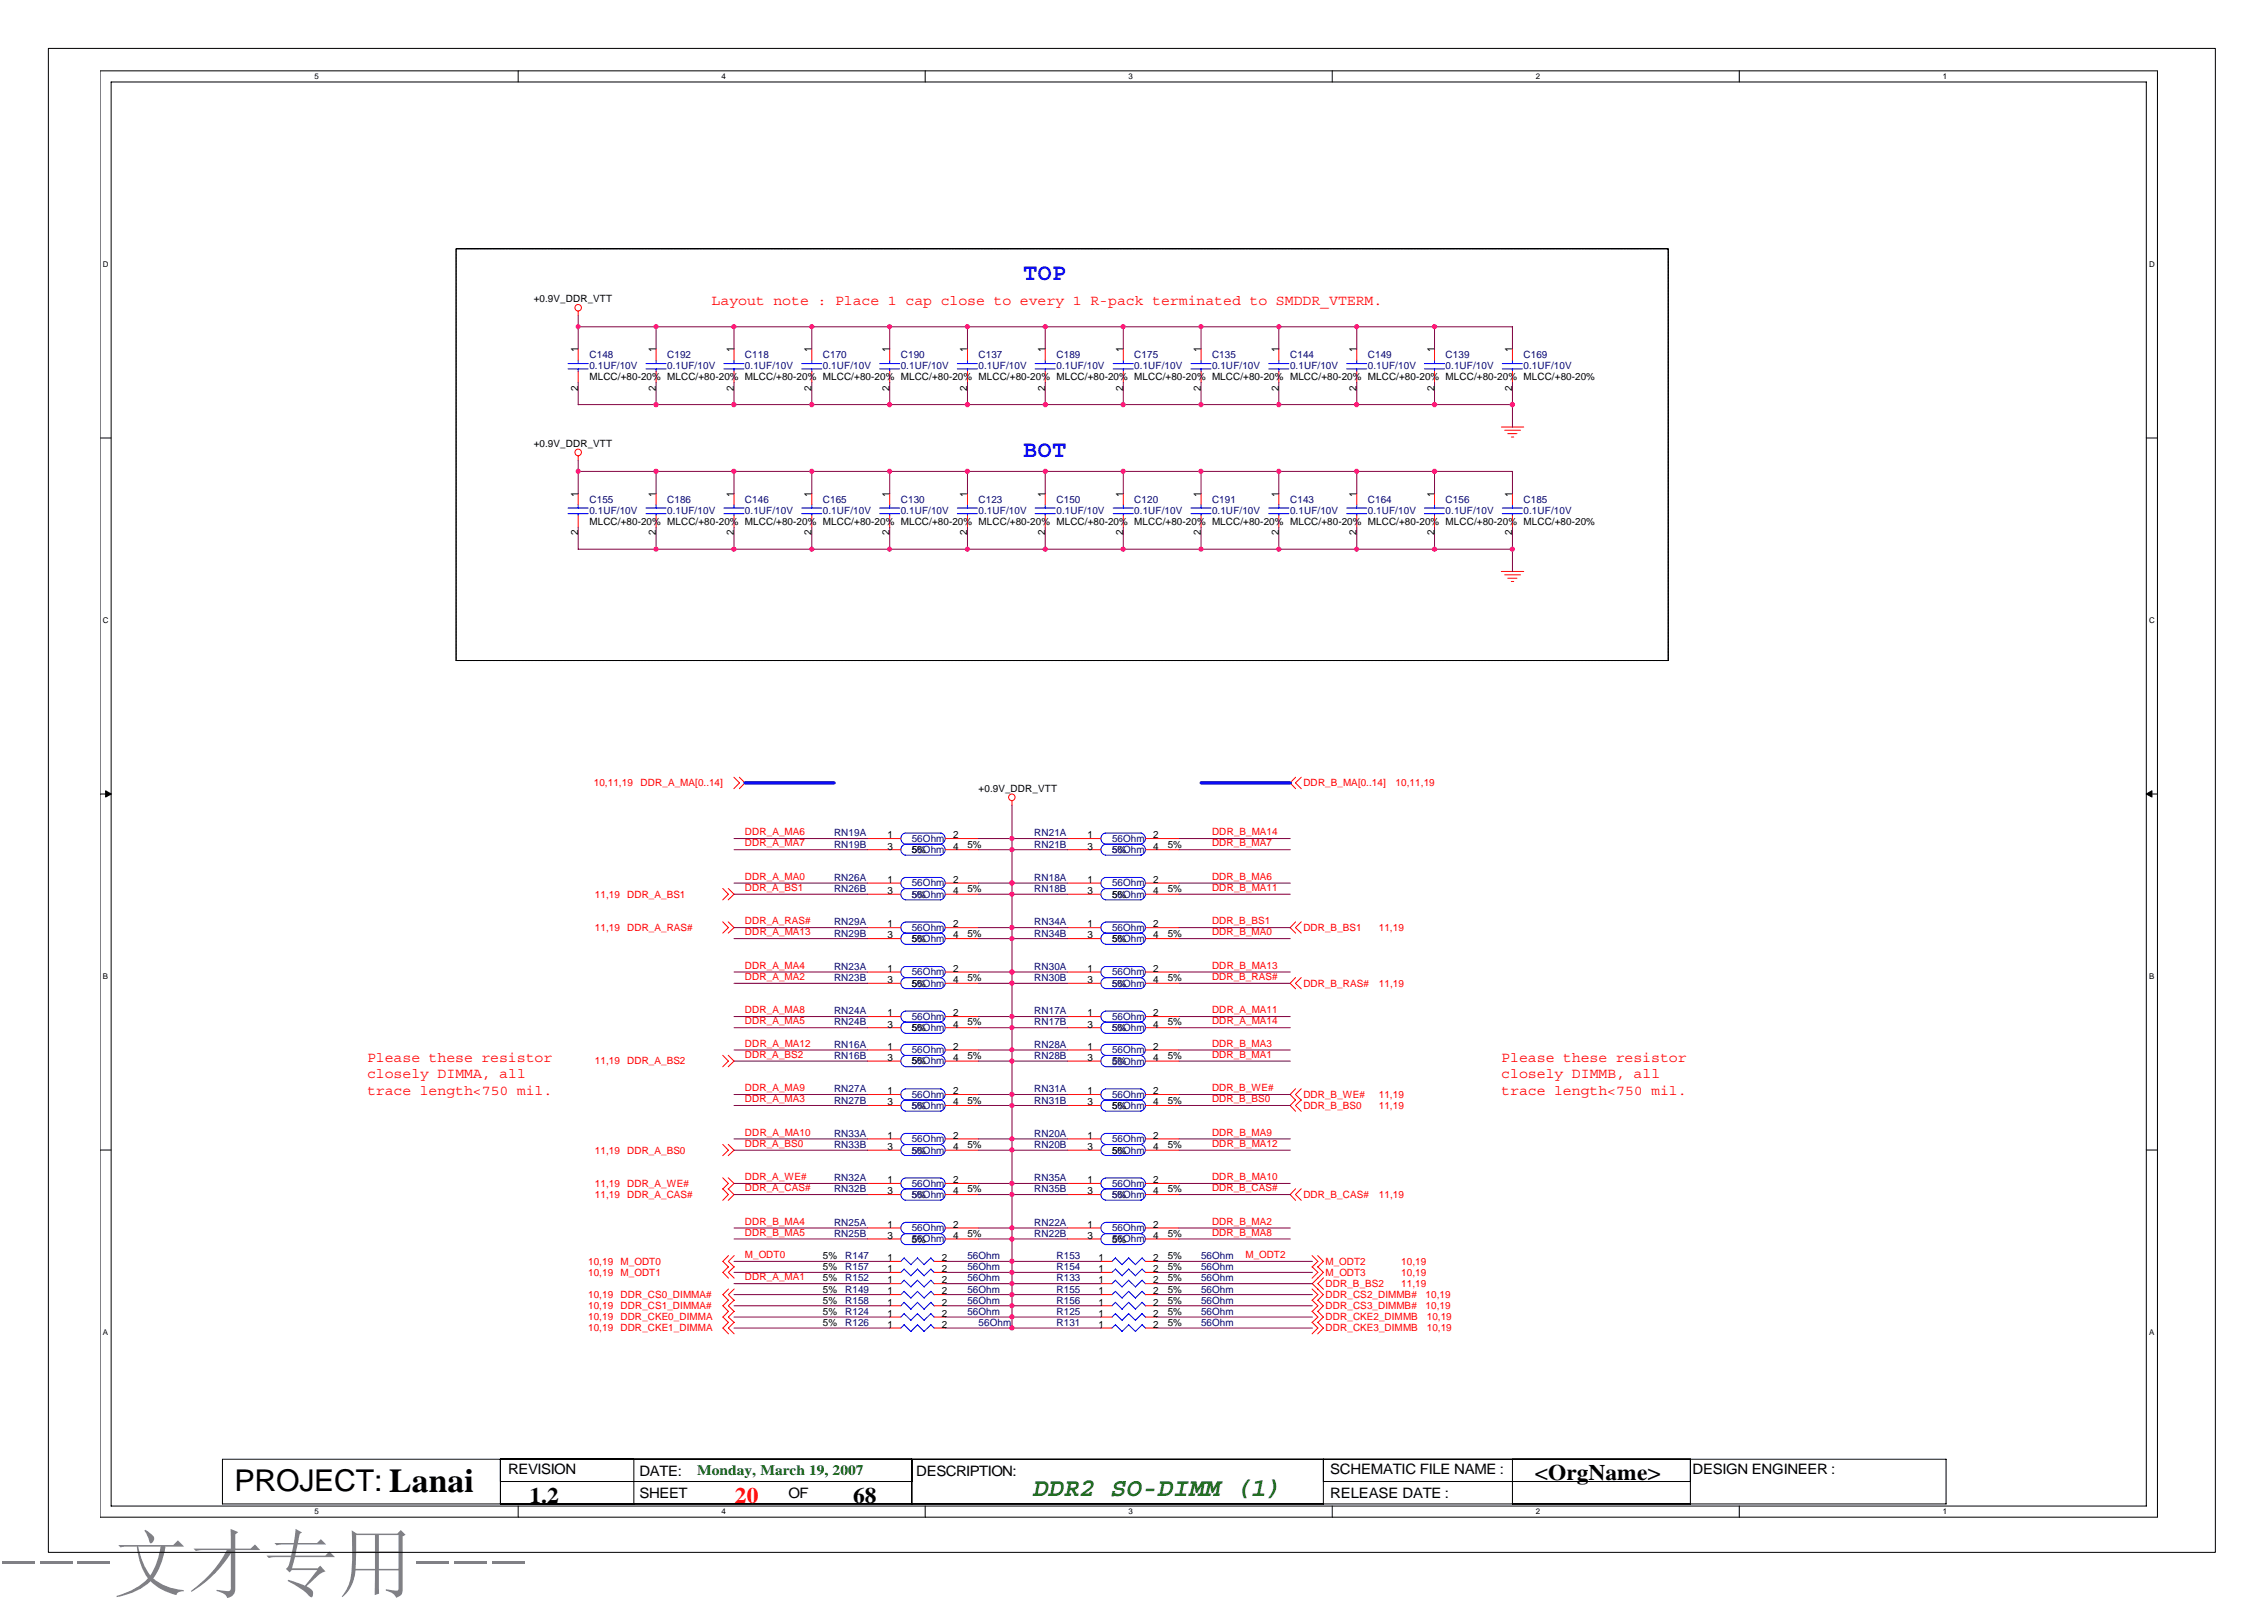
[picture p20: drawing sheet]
<svg xmlns="http://www.w3.org/2000/svg" width="297mm" height="210mm" viewBox="0 0 297 210" stroke-linecap="round" stroke-linejoin="round" font-family="sans-serif">
<defs><g id="words">
<text font-size="9.9" fill="#808080" x="0" y="208.6">---文才专用---</text>
<text font-size="3.9" x="30.8" y="195.5">PROJECT: Lanai</text>
<text font-size="3.4" fill="#008000" x="135.4" y="196.2">DDR2 SO-DIMM (1)</text>
<g font-size="3.1" fill="#00f">
<text x="134.2" y="36.7">TOP</text>
<text x="134.2" y="60">BOT</text>
</g>
<g font-size="2.9">
<text x="69.5" y="197.1">1.2</text>
<text x="111.9" y="197.1">68</text>
<text x="201.4" y="194.1">&lt;OrgName&gt;</text>
</g>
<text font-size="2.9" fill="#f00" x="96.4" y="197.1">20</text>
<g font-size="1.9" fill="#f00">
<text x="93.4" y="40">Layout note : Place 1 cap close to every 1 R-pack terminated to SMDDR_VTERM.</text>
<text x="48.2" y="139.2">Please these resistor</text>
<text x="48.2" y="141.4">closely DIMMA, all</text>
<text x="48.2" y="143.6">trace length&lt;750 mil.</text>
<text x="197" y="139.2">Please these resistor</text>
<text x="197" y="141.4">closely DIMMB, all</text>
<text x="197" y="143.6">trace length&lt;750 mil.</text>
</g>
<g font-size="1.9">
<text x="66.7" y="193.4">REVISION</text>
<text x="83.9" y="196.4">SHEET</text>
<text x="83.9" y="193.5">DATE:</text>
<text x="103.4" y="196.4">OF</text>
<text x="120.2" y="193.5">DESCRIPTION:</text>
<text x="174.5" y="193.4">SCHEMATIC FILE NAME :</text>
<text x="174.5" y="196.4">RELEASE DATE :</text>
<text x="222.1" y="193.4">DESIGN ENGINEER :</text>
</g>
<text font-size="1.9" fill="#008000" x="91.5" y="193.4">Monday, March 19, 2007</text>
<g font-size="1.3">
<text x="70" y="39.6">+0.9V_DDR_VTT</text>
<text x="75.8" y="46.2" transform="rotate(-90 75.8 46.2)">1</text>
<text x="86.1" y="46.2" transform="rotate(-90 86.1 46.2)">1</text>
<text x="96.3" y="46.2" transform="rotate(-90 96.3 46.2)">1</text>
<text x="106.5" y="46.2" transform="rotate(-90 106.5 46.2)">1</text>
<text x="116.7" y="46.2" transform="rotate(-90 116.7 46.2)">1</text>
<text x="126.9" y="46.2" transform="rotate(-90 126.9 46.2)">1</text>
<text x="137.1" y="46.2" transform="rotate(-90 137.1 46.2)">1</text>
<text x="147.4" y="46.2" transform="rotate(-90 147.4 46.2)">1</text>
<text x="157.6" y="46.2" transform="rotate(-90 157.6 46.2)">1</text>
<text x="167.8" y="46.2" transform="rotate(-90 167.8 46.2)">1</text>
<text x="178" y="46.2" transform="rotate(-90 178 46.2)">1</text>
<text x="188.2" y="46.2" transform="rotate(-90 188.2 46.2)">1</text>
<text x="198.4" y="46.2" transform="rotate(-90 198.4 46.2)">1</text>
<text x="75.8" y="51.2" transform="rotate(-90 75.8 51.2)">2</text>
<text x="77.3" y="49.9">MLCC/+80-20% MLCC/+80-20% MLCC/+80-20% MLCC/+80-20% MLCC/+80-20% MLCC/+80-20% MLCC/+80-20% MLCC/+80-20% MLCC/+80-20% MLCC/+80-20% MLCC/+80-20% MLCC/+80-20% MLCC/+80-20%</text>
<text x="86.1" y="51.2" transform="rotate(-90 86.1 51.2)">2</text>
<text x="96.3" y="51.2" transform="rotate(-90 96.3 51.2)">2</text>
<text x="106.5" y="51.2" transform="rotate(-90 106.5 51.2)">2</text>
<text x="116.7" y="51.2" transform="rotate(-90 116.7 51.2)">2</text>
<text x="126.9" y="51.2" transform="rotate(-90 126.9 51.2)">2</text>
<text x="137.1" y="51.2" transform="rotate(-90 137.1 51.2)">2</text>
<text x="147.4" y="51.2" transform="rotate(-90 147.4 51.2)">2</text>
<text x="157.6" y="51.2" transform="rotate(-90 157.6 51.2)">2</text>
<text x="167.8" y="51.2" transform="rotate(-90 167.8 51.2)">2</text>
<text x="178" y="51.2" transform="rotate(-90 178 51.2)">2</text>
<text x="188.2" y="51.2" transform="rotate(-90 188.2 51.2)">2</text>
<text x="198.4" y="51.2" transform="rotate(-90 198.4 51.2)">2</text>
<text x="70" y="58.6">+0.9V_DDR_VTT</text>
<text x="75.8" y="65.2" transform="rotate(-90 75.8 65.2)">1</text>
<text x="86.1" y="65.2" transform="rotate(-90 86.1 65.2)">1</text>
<text x="96.3" y="65.2" transform="rotate(-90 96.3 65.2)">1</text>
<text x="106.5" y="65.2" transform="rotate(-90 106.5 65.2)">1</text>
<text x="116.7" y="65.2" transform="rotate(-90 116.7 65.2)">1</text>
<text x="126.9" y="65.2" transform="rotate(-90 126.9 65.2)">1</text>
<text x="137.1" y="65.2" transform="rotate(-90 137.1 65.2)">1</text>
<text x="147.4" y="65.2" transform="rotate(-90 147.4 65.2)">1</text>
<text x="157.6" y="65.2" transform="rotate(-90 157.6 65.2)">1</text>
<text x="167.8" y="65.2" transform="rotate(-90 167.8 65.2)">1</text>
<text x="178" y="65.2" transform="rotate(-90 178 65.2)">1</text>
<text x="188.2" y="65.2" transform="rotate(-90 188.2 65.2)">1</text>
<text x="198.4" y="65.2" transform="rotate(-90 198.4 65.2)">1</text>
<text x="75.8" y="70.2" transform="rotate(-90 75.8 70.2)">2</text>
<text x="77.3" y="68.8">MLCC/+80-20% MLCC/+80-20% MLCC/+80-20% MLCC/+80-20% MLCC/+80-20% MLCC/+80-20% MLCC/+80-20% MLCC/+80-20% MLCC/+80-20% MLCC/+80-20% MLCC/+80-20% MLCC/+80-20% MLCC/+80-20%</text>
<text x="86.1" y="70.2" transform="rotate(-90 86.1 70.2)">2</text>
<text x="96.3" y="70.2" transform="rotate(-90 96.3 70.2)">2</text>
<text x="106.5" y="70.2" transform="rotate(-90 106.5 70.2)">2</text>
<text x="116.7" y="70.2" transform="rotate(-90 116.7 70.2)">2</text>
<text x="126.9" y="70.2" transform="rotate(-90 126.9 70.2)">2</text>
<text x="137.1" y="70.2" transform="rotate(-90 137.1 70.2)">2</text>
<text x="147.4" y="70.2" transform="rotate(-90 147.4 70.2)">2</text>
<text x="157.6" y="70.2" transform="rotate(-90 157.6 70.2)">2</text>
<text x="167.8" y="70.2" transform="rotate(-90 167.8 70.2)">2</text>
<text x="178" y="70.2" transform="rotate(-90 178 70.2)">2</text>
<text x="188.2" y="70.2" transform="rotate(-90 188.2 70.2)">2</text>
<text x="198.4" y="70.2" transform="rotate(-90 198.4 70.2)">2</text>
<text x="128.4" y="103.9">+0.9V_DDR_VTT</text>
<text x="116.4" y="111.4">3</text>
<text x="116.4" y="110">1</text>
<text x="119.6" y="111.9">5%</text>
<text x="125" y="111.4">4</text>
<text x="125" y="110">2</text>
<text x="126.9" y="111.2">5%</text>
<text x="142.7" y="111.4">3</text>
<text x="142.7" y="110">1</text>
<text x="145.9" y="111.9">5%</text>
<text x="151.3" y="111.4">4</text>
<text x="151.3" y="110">2</text>
<text x="153.2" y="111.2">5%</text>
<text x="116.4" y="115.8">1</text>
<text x="116.4" y="117.3">3</text>
<text x="119.6" y="117.7">5%</text>
<text x="125" y="115.8">2</text>
<text x="125" y="117.3">4</text>
<text x="126.9" y="117">5%</text>
<text x="142.7" y="117.3">3</text>
<text x="142.7" y="115.8">1</text>
<text x="145.9" y="117.7">5%</text>
<text x="151.3" y="117.3">4</text>
<text x="151.3" y="115.8">2</text>
<text x="153.2" y="117">5%</text>
<text x="116.4" y="123.1">3</text>
<text x="116.4" y="121.6">1</text>
<text x="119.6" y="123.5">5%</text>
<text x="125" y="123.1">4</text>
<text x="125" y="121.6">2</text>
<text x="126.9" y="122.8">5%</text>
<text x="142.7" y="123.1">3</text>
<text x="142.7" y="121.6">1</text>
<text x="145.9" y="123.5">5%</text>
<text x="151.3" y="123.1">4</text>
<text x="151.3" y="121.6">2</text>
<text x="153.2" y="122.8">5%</text>
<text x="116.4" y="127.5">1</text>
<text x="116.4" y="128.9">3</text>
<text x="119.6" y="129.4">5%</text>
<text x="125" y="127.5">2</text>
<text x="125" y="128.9">4</text>
<text x="126.9" y="128.7">5%</text>
<text x="142.7" y="128.9">3</text>
<text x="142.7" y="127.5">1</text>
<text x="145.9" y="129.4">5%</text>
<text x="151.3" y="128.9">4</text>
<text x="151.3" y="127.5">2</text>
<text x="153.2" y="128.7">5%</text>
<text x="116.4" y="137.7">1</text>
<text x="116.4" y="133.3">1</text>
<text x="116.4" y="134.8">3</text>
<text x="119.6" y="135.2">5%</text>
<text x="125" y="137.7">2</text>
<text x="125" y="133.3">2</text>
<text x="125" y="134.8">4</text>
<text x="126.9" y="134.5">5%</text>
<text x="142.7" y="134.8">3</text>
<text x="142.7" y="133.3">1</text>
<text x="142.7" y="137.7">1</text>
<text x="145.9" y="135.2">5%</text>
<text x="151.3" y="134.8">4</text>
<text x="151.3" y="133.3">2</text>
<text x="151.3" y="137.7">2</text>
<text x="153.2" y="134.5">5%</text>
<text x="116.4" y="139.1">3</text>
<text x="116.4" y="143.5">1</text>
<text x="119.6" y="139.6">5%</text>
<text x="125" y="139.1">4</text>
<text x="125" y="143.5">2</text>
<text x="126.9" y="138.9">5%</text>
<text x="142.7" y="143.5">1</text>
<text x="142.7" y="139.1">3</text>
<text x="145.9" y="139.6">5%</text>
<text x="151.3" y="143.5">2</text>
<text x="151.3" y="139.1">4</text>
<text x="153.2" y="138.9">5%</text>
<text x="116.4" y="145">3</text>
<text x="116.4" y="149.4">1</text>
<text x="119.6" y="145.4">5%</text>
<text x="125" y="145">4</text>
<text x="125" y="149.4">2</text>
<text x="126.9" y="144.7">5%</text>
<text x="142.7" y="149.4">1</text>
<text x="142.7" y="145">3</text>
<text x="145.9" y="145.4">5%</text>
<text x="151.3" y="149.4">2</text>
<text x="151.3" y="145">4</text>
<text x="153.2" y="144.7">5%</text>
<text x="116.4" y="150.8">3</text>
<text x="116.4" y="155.2">1</text>
<text x="119.6" y="151.3">5%</text>
<text x="125" y="150.8">4</text>
<text x="125" y="155.2">2</text>
<text x="126.9" y="150.6">5%</text>
<text x="142.7" y="155.2">1</text>
<text x="142.7" y="150.8">3</text>
<text x="145.9" y="151.3">5%</text>
<text x="151.3" y="155.2">2</text>
<text x="151.3" y="150.8">4</text>
<text x="153.2" y="150.6">5%</text>
<text x="116.4" y="161">1</text>
<text x="116.4" y="156.7">3</text>
<text x="119.6" y="157.1">5%</text>
<text x="125" y="161">2</text>
<text x="125" y="156.7">4</text>
<text x="126.9" y="156.4">5%</text>
<text x="142.7" y="156.7">3</text>
<text x="142.7" y="161">1</text>
<text x="145.9" y="157.1">5%</text>
<text x="151.3" y="156.7">4</text>
<text x="151.3" y="161">2</text>
<text x="153.2" y="156.4">5%</text>
<text x="108" y="166.6">5%</text>
<text x="108" y="165.1">5%</text>
<text x="116.4" y="166.9">1</text>
<text x="116.4" y="165.4">1</text>
<text x="116.4" y="162.5">3</text>
<text x="119.6" y="163">5%</text>
<text x="123.6" y="166.9">2</text>
<text x="123.6" y="165.4">2</text>
<text x="125" y="162.5">4</text>
<text x="126.9" y="162.2">5%</text>
<text x="142.7" y="162.5">3</text>
<text x="144.1" y="166.9">1</text>
<text x="144.1" y="165.4">1</text>
<text x="145.9" y="163">5%</text>
<text x="151.3" y="166.9">2</text>
<text x="151.3" y="165.4">2</text>
<text x="151.3" y="162.5">4</text>
<text x="153.2" y="166.6">5%</text>
<text x="153.2" y="165.1">5%</text>
<text x="153.2" y="162.2">5%</text>
<text x="108" y="173.9">5%</text>
<text x="108" y="171">5%</text>
<text x="108" y="169.5">5%</text>
<text x="108" y="168.1">5%</text>
<text x="108" y="172.4">5%</text>
<text x="116.4" y="171.2">1</text>
<text x="116.4" y="169.8">1</text>
<text x="116.4" y="168.3">1</text>
<text x="116.4" y="172.7">1</text>
<text x="123.6" y="171.2">2</text>
<text x="123.6" y="169.8">2</text>
<text x="123.6" y="168.3">2</text>
<text x="123.6" y="172.7">2</text>
<text x="144.1" y="168.3">1</text>
<text x="144.1" y="169.8">1</text>
<text x="144.1" y="172.7">1</text>
<text x="144.1" y="171.2">1</text>
<text x="151.3" y="168.3">2</text>
<text x="151.3" y="169.8">2</text>
<text x="151.3" y="172.7">2</text>
<text x="151.3" y="171.2">2</text>
<text x="153.2" y="173.9">5%</text>
<text x="153.2" y="168.1">5%</text>
<text x="153.2" y="169.5">5%</text>
<text x="153.2" y="171">5%</text>
<text x="153.2" y="172.4">5%</text>
<text x="116.4" y="174.2">1</text>
<text x="123.6" y="174.2">2</text>
<text x="144.1" y="174.2">1</text>
<text x="151.3" y="174.2">2</text>
</g>
<g font-size="1.3" fill="#000080">
<text x="77.3" y="46.9">C148</text>
<text x="87.5" y="46.9">C192</text>
<text x="97.7" y="46.9">C118</text>
<text x="108" y="46.9">C170</text>
<text x="118.2" y="46.9">C190</text>
<text x="128.4" y="46.9">C137</text>
<text x="138.6" y="46.9">C189</text>
<text x="148.8" y="46.9">C175</text>
<text x="159" y="46.9">C135</text>
<text x="169.3" y="46.9">C144</text>
<text x="179.5" y="46.9">C149</text>
<text x="189.7" y="46.9">C139</text>
<text x="199.9" y="46.9">C169</text>
<text x="77.3" y="48.4">0.1UF/10V</text>
<text x="87.5" y="48.4">0.1UF/10V</text>
<text x="97.7" y="48.4">0.1UF/10V</text>
<text x="108" y="48.4">0.1UF/10V</text>
<text x="118.2" y="48.4">0.1UF/10V</text>
<text x="128.4" y="48.4">0.1UF/10V</text>
<text x="138.6" y="48.4">0.1UF/10V</text>
<text x="148.8" y="48.4">0.1UF/10V</text>
<text x="159" y="48.4">0.1UF/10V</text>
<text x="169.3" y="48.4">0.1UF/10V</text>
<text x="179.5" y="48.4">0.1UF/10V</text>
<text x="189.7" y="48.4">0.1UF/10V</text>
<text x="199.9" y="48.4">0.1UF/10V</text>
<text x="77.3" y="65.9">C155</text>
<text x="87.5" y="65.9">C186</text>
<text x="97.7" y="65.9">C146</text>
<text x="108" y="65.9">C165</text>
<text x="118.2" y="65.9">C130</text>
<text x="128.4" y="65.9">C123</text>
<text x="138.6" y="65.9">C150</text>
<text x="148.8" y="65.9">C120</text>
<text x="159" y="65.9">C191</text>
<text x="169.3" y="65.9">C143</text>
<text x="179.5" y="65.9">C164</text>
<text x="189.7" y="65.9">C156</text>
<text x="199.9" y="65.9">C185</text>
<text x="77.3" y="67.4">0.1UF/10V</text>
<text x="87.5" y="67.4">0.1UF/10V</text>
<text x="97.7" y="67.4">0.1UF/10V</text>
<text x="108" y="67.4">0.1UF/10V</text>
<text x="118.2" y="67.4">0.1UF/10V</text>
<text x="128.4" y="67.4">0.1UF/10V</text>
<text x="138.6" y="67.4">0.1UF/10V</text>
<text x="148.8" y="67.4">0.1UF/10V</text>
<text x="159" y="67.4">0.1UF/10V</text>
<text x="169.3" y="67.4">0.1UF/10V</text>
<text x="179.5" y="67.4">0.1UF/10V</text>
<text x="189.7" y="67.4">0.1UF/10V</text>
<text x="199.9" y="67.4">0.1UF/10V</text>
<text x="109.4" y="111.2">RN19B</text>
<text x="109.4" y="109.7">RN19A</text>
<text x="119.6" y="111.9">56Ohm</text>
<text x="119.6" y="110.4">56Ohm</text>
<text x="135.7" y="111.2">RN21B</text>
<text x="135.7" y="109.7">RN21A</text>
<text x="145.9" y="111.9">56Ohm</text>
<text x="145.9" y="110.4">56Ohm</text>
<text x="109.4" y="115.5">RN26A</text>
<text x="109.4" y="117">RN26B</text>
<text x="119.6" y="116.3">56Ohm</text>
<text x="119.6" y="117.7">56Ohm</text>
<text x="135.7" y="117">RN18B</text>
<text x="135.7" y="115.5">RN18A</text>
<text x="145.9" y="117.7">56Ohm</text>
<text x="145.9" y="116.3">56Ohm</text>
<text x="109.4" y="122.8">RN29B</text>
<text x="109.4" y="121.4">RN29A</text>
<text x="119.6" y="123.5">56Ohm</text>
<text x="119.6" y="122.1">56Ohm</text>
<text x="135.7" y="122.8">RN34B</text>
<text x="135.7" y="121.4">RN34A</text>
<text x="145.9" y="123.5">56Ohm</text>
<text x="145.9" y="122.1">56Ohm</text>
<text x="109.4" y="127.2">RN23A</text>
<text x="109.4" y="128.7">RN23B</text>
<text x="119.6" y="127.9">56Ohm</text>
<text x="119.6" y="129.4">56Ohm</text>
<text x="135.7" y="128.7">RN30B</text>
<text x="135.7" y="127.2">RN30A</text>
<text x="145.9" y="129.4">56Ohm</text>
<text x="145.9" y="127.9">56Ohm</text>
<text x="109.4" y="137.4">RN16A</text>
<text x="109.4" y="133.1">RN24A</text>
<text x="109.4" y="134.5">RN24B</text>
<text x="119.6" y="133.8">56Ohm</text>
<text x="119.6" y="135.2">56Ohm</text>
<text x="135.7" y="133.1">RN17A</text>
<text x="135.7" y="134.5">RN17B</text>
<text x="135.7" y="137.4">RN28A</text>
<text x="145.9" y="133.8">56Ohm</text>
<text x="145.9" y="135.2">56Ohm</text>
<text x="109.4" y="138.9">RN16B</text>
<text x="109.4" y="143.3">RN27A</text>
<text x="119.6" y="139.6">56Ohm</text>
<text x="119.6" y="138.2">56Ohm</text>
<text x="119.6" y="144">56Ohm</text>
<text x="135.7" y="143.3">RN31A</text>
<text x="135.7" y="138.9">RN28B</text>
<text x="145.9" y="144">56Ohm</text>
<text x="145.9" y="138.2">56Ohm</text>
<text x="145.9" y="139.6">56Ohm</text>
<text x="109.4" y="144.7">RN27B</text>
<text x="109.4" y="149.1">RN33A</text>
<text x="119.6" y="145.4">56Ohm</text>
<text x="119.6" y="149.8">56Ohm</text>
<text x="135.7" y="149.1">RN20A</text>
<text x="135.7" y="144.7">RN31B</text>
<text x="145.9" y="149.8">56Ohm</text>
<text x="145.9" y="145.4">56Ohm</text>
<text x="109.4" y="150.6">RN33B</text>
<text x="109.4" y="154.9">RN32A</text>
<text x="119.6" y="151.3">56Ohm</text>
<text x="119.6" y="155.7">56Ohm</text>
<text x="135.7" y="154.9">RN35A</text>
<text x="135.7" y="150.6">RN20B</text>
<text x="145.9" y="155.7">56Ohm</text>
<text x="145.9" y="151.3">56Ohm</text>
<text x="109.4" y="160.8">RN25A</text>
<text x="109.4" y="156.4">RN32B</text>
<text x="119.6" y="161.5">56Ohm</text>
<text x="119.6" y="157.1">56Ohm</text>
<text x="135.7" y="156.4">RN35B</text>
<text x="135.7" y="160.8">RN22A</text>
<text x="145.9" y="157.1">56Ohm</text>
<text x="145.9" y="161.5">56Ohm</text>
<text x="109.4" y="162.2">RN25B</text>
<text x="110.9" y="166.6">R157</text>
<text x="110.9" y="165.1">R147</text>
<text x="119.6" y="163">56Ohm</text>
<text x="126.9" y="166.6">56Ohm</text>
<text x="126.9" y="165.1">56Ohm</text>
<text x="135.7" y="162.2">RN22B</text>
<text x="138.6" y="166.6">R154</text>
<text x="138.6" y="165.1">R153</text>
<text x="145.9" y="163">56Ohm</text>
<text x="157.6" y="166.6">56Ohm</text>
<text x="157.6" y="165.1">56Ohm</text>
<text x="110.9" y="171">R158</text>
<text x="110.9" y="173.9">R126</text>
<text x="110.9" y="169.5">R149</text>
<text x="110.9" y="168.1">R152</text>
<text x="110.9" y="172.4">R124</text>
<text x="126.9" y="171">56Ohm</text>
<text x="126.9" y="169.5">56Ohm</text>
<text x="126.9" y="168.1">56Ohm</text>
<text x="126.9" y="172.4">56Ohm</text>
<text x="128.4" y="173.9">56Ohm</text>
<text x="138.6" y="173.9">R131</text>
<text x="138.6" y="168.1">R133</text>
<text x="138.6" y="169.5">R155</text>
<text x="138.6" y="172.4">R125</text>
<text x="138.6" y="171">R156</text>
<text x="157.6" y="173.9">56Ohm</text>
<text x="157.6" y="168.1">56Ohm</text>
<text x="157.6" y="169.5">56Ohm</text>
<text x="157.6" y="172.4">56Ohm</text>
<text x="157.6" y="171">56Ohm</text>
</g>
<g font-size="1.3" fill="#f00">
<text x="77.9" y="103.1">10,11,19</text>
<text x="84" y="103.1">DDR_A_MA[0..14]</text>
<text x="171" y="103.1">DDR_B_MA[0..14]</text>
<text x="183.1" y="103.1">10,11,19</text>
<text x="97.7" y="109.6">DDR_A_MA6</text>
<text x="97.7" y="111">DDR_A_MA7</text>
<text x="159" y="111">DDR_B_MA7</text>
<text x="159" y="109.6">DDR_B_MA14</text>
<text x="78.1" y="117.7">11,19</text>
<text x="82.3" y="117.7">DDR_A_BS1</text>
<text x="97.7" y="116.9">DDR_A_BS1</text>
<text x="97.7" y="115.4">DDR_A_MA0</text>
<text x="159" y="116.9">DDR_B_MA11</text>
<text x="159" y="115.4">DDR_B_MA6</text>
<text x="78.1" y="122.1">11,19</text>
<text x="82.3" y="122.1">DDR_A_RAS#</text>
<text x="97.7" y="121.2">DDR_A_RAS#</text>
<text x="97.7" y="122.7">DDR_A_MA13</text>
<text x="159" y="121.2">DDR_B_BS1</text>
<text x="159" y="122.7">DDR_B_MA0</text>
<text x="171" y="122.1">DDR_B_BS1</text>
<text x="180.9" y="122.1">11,19</text>
<text x="97.7" y="128.5">DDR_A_MA2</text>
<text x="97.7" y="127.1">DDR_A_MA4</text>
<text x="159" y="127.1">DDR_B_MA13</text>
<text x="159" y="128.5">DDR_B_RAS#</text>
<text x="171" y="129.4">DDR_B_RAS#</text>
<text x="180.9" y="129.4">11,19</text>
<text x="97.7" y="132.9">DDR_A_MA8</text>
<text x="97.7" y="134.4">DDR_A_MA5</text>
<text x="97.7" y="137.3">DDR_A_MA12</text>
<text x="159" y="134.4">DDR_A_MA14</text>
<text x="159" y="132.9">DDR_A_MA11</text>
<text x="159" y="137.3">DDR_B_MA3</text>
<text x="78.1" y="139.6">11,19</text>
<text x="82.3" y="139.6">DDR_A_BS2</text>
<text x="97.7" y="143.1">DDR_A_MA9</text>
<text x="97.7" y="138.7">DDR_A_BS2</text>
<text x="159" y="138.7">DDR_B_MA1</text>
<text x="159" y="143.1">DDR_B_WE#</text>
<text x="171" y="144">DDR_B_WE#</text>
<text x="180.9" y="144">11,19</text>
<text x="97.7" y="148.9">DDR_A_MA10</text>
<text x="97.7" y="144.6">DDR_A_MA3</text>
<text x="159" y="148.9">DDR_B_MA9</text>
<text x="159" y="144.6">DDR_B_BS0</text>
<text x="171" y="145.4">DDR_B_BS0</text>
<text x="180.9" y="145.4">11,19</text>
<text x="78.1" y="151.3">11,19</text>
<text x="78.1" y="155.7">11,19</text>
<text x="82.3" y="151.3">DDR_A_BS0</text>
<text x="82.3" y="155.7">DDR_A_WE#</text>
<text x="97.7" y="150.4">DDR_A_BS0</text>
<text x="97.7" y="154.8">DDR_A_WE#</text>
<text x="159" y="150.4">DDR_B_MA12</text>
<text x="159" y="154.8">DDR_B_MA10</text>
<text x="78.1" y="157.1">11,19</text>
<text x="82.3" y="157.1">DDR_A_CAS#</text>
<text x="97.7" y="160.6">DDR_B_MA4</text>
<text x="97.7" y="156.3">DDR_A_CAS#</text>
<text x="159" y="160.6">DDR_B_MA2</text>
<text x="159" y="156.3">DDR_B_CAS#</text>
<text x="171" y="157.1">DDR_B_CAS#</text>
<text x="180.9" y="157.1">11,19</text>
<text x="77.2" y="165.9">10,19</text>
<text x="77.2" y="167.3">10,19</text>
<text x="81.4" y="165.9">M_ODT0</text>
<text x="81.4" y="167.3">M_ODT1</text>
<text x="97.7" y="167.9">DDR_A_MA1</text>
<text x="97.7" y="165">M_ODT0</text>
<text x="97.7" y="162.1">DDR_B_MA5</text>
<text x="159" y="162.1">DDR_B_MA8</text>
<text x="163.4" y="165">M_ODT2</text>
<text x="173.9" y="165.9">M_ODT2</text>
<text x="173.9" y="167.3">M_ODT3</text>
<text x="183.8" y="165.9">10,19</text>
<text x="183.9" y="167.3">10,19</text>
<text x="77.2" y="171.7">10,19</text>
<text x="77.2" y="173.2">10,19</text>
<text x="77.2" y="170.3">10,19</text>
<text x="81.4" y="171.7">DDR_CS1_DIMMA#</text>
<text x="81.4" y="173.2">DDR_CKE0_DIMMA</text>
<text x="81.4" y="170.3">DDR_CS0_DIMMA#</text>
<text x="173.9" y="171.7">DDR_CS3_DIMMB#</text>
<text x="173.9" y="170.3">DDR_CS2_DIMMB#</text>
<text x="173.9" y="168.8">DDR_B_BS2</text>
<text x="173.9" y="173.2">DDR_CKE2_DIMMB</text>
<text x="183.9" y="168.8">11,19</text>
<text x="187" y="170.3">10,19</text>
<text x="187" y="171.7">10,19</text>
<text x="187.2" y="173.2">10,19</text>
<text x="77.2" y="174.6">10,19</text>
<text x="81.4" y="174.6">DDR_CKE1_DIMMA</text>
<text x="173.9" y="174.6">DDR_CKE3_DIMMB</text>
<text x="187.2" y="174.6">10,19</text>
</g>
<g font-size="1">
<text x="41.3" y="10.4">5</text>
<text x="94.7" y="10.4">4</text>
<text x="148.1" y="10.4">3</text>
<text x="201.5" y="10.4">2</text>
<text x="254.9" y="10.4">1</text>
<text x="13.5" y="35">D</text>
<text x="282" y="35">D</text>
<text x="13.5" y="81.7">C</text>
<text x="282" y="81.7">C</text>
<text x="13.5" y="128.4">B</text>
<text x="282" y="128.4">B</text>
<text x="13.5" y="175.1">A</text>
<text x="282" y="175.1">A</text>
<text x="41.3" y="198.6">5</text>
<text x="94.7" y="198.6">4</text>
<text x="148.1" y="198.6">3</text>
<text x="201.5" y="198.6">2</text>
<text x="254.9" y="198.6">1</text>
</g>
</g></defs>
<g fill="none" stroke="#000" stroke-width=".13">
<path d="M6.3 6.3h284.4v197.3h-284.4zM13.1 9.3h270v189.7h-270zM14.6 10.8h267v186.7h-267zM68 9.3v1.5M121.4 9.3v1.5M174.8 9.3v1.5M228.2 9.3v1.5M59.8 32.6h159.1v54h-159.1zM13.1 57.4h1.5M281.6 57.4h1.5M13.1 104.1h1.5M281.6 104.1h1.5"/>
<path d="M13.1 150.8h1.5M281.6 150.8h1.5M29.2 191.4h226.1v5.9h-226.1zM65.7 191.4v5.9M65.7 194.3h53.9M68 197.5v1.5M83.2 191.4v5.9M119.6 191.4v5.9M121.4 197.5v1.5M173.6 194.3h48.2M173.6 191.4v5.9M174.8 197.5v1.5"/>
<path d="M198.4 191.4v5.9M221.8 191.4v5.9M228.2 197.5v1.5"/>
</g>
<path d="M13.9 103.7l.7 .4-.7 .4zM281.6 104.1l.7-.4v.8z" fill="#000" stroke="#000" stroke-width=".13"/>
<g fill="none" stroke="#f00" stroke-width=".13">
<path d="M75.9 40.8v.6M75.9 45.8v1.4M75.9 48.7v1.4M75.9 59.8v.6M86.1 45.8v1.4M86.1 48.7v1.4M96.3 45.8v1.4M96.3 48.7v1.4M106.5 45.8v1.4M106.5 48.7v1.4M116.7 45.8v1.4M116.7 48.7v1.4"/>
<path d="M126.9 45.8v1.4M126.9 48.7v1.4M137.1 45.8v1.4M137.1 48.7v1.4M147.4 45.8v1.4M147.4 48.7v1.4M157.6 45.8v1.4M157.6 48.7v1.4M167.8 45.8v1.4M167.8 48.7v1.4M178 45.8v1.4M178 48.7v1.4"/>
<path d="M188.2 45.8v1.4M188.2 48.7v1.4M197 56h2.9M197.4 56.4h2.1M197.8 56.9h1.2M198.3 57.3h.3M198.4 45.8v1.4M198.4 48.7v1.4M75.9 64.7v1.5M75.9 67.6v1.5M86.1 64.7v1.5M86.1 67.6v1.5"/>
<path d="M96.3 64.7v1.5M96.3 67.6v1.5M106.5 64.7v1.5M106.5 67.6v1.5M116.7 64.7v1.5M116.7 67.6v1.5M126.9 64.7v1.5M126.9 67.6v1.5M137.1 64.7v1.5M137.1 67.6v1.5M147.4 64.7v1.5M147.4 67.6v1.5"/>
<path d="M157.6 64.7v1.5M157.6 67.6v1.5M167.8 64.7v1.5M167.8 67.6v1.5M178 64.7v1.5M178 67.6v1.5M188.2 64.7v1.5M188.2 67.6v1.5M197 75h2.9M197.4 75.4h2.1M197.8 75.8h1.2M198.3 76.3h.3"/>
<path d="M198.4 64.7v1.5M198.4 67.6v1.5M94.8 116.5l.8 .8-.8 .7M95.5 116.5l.8 .8-.8 .7M96.3 101.9l.7 .8-.7 .7M97 101.9l.7 .8-.7 .7M113.8 110h4.4M113.8 117.3h4.4M113.8 115.8h4.4M113.8 111.4h4.4M124 110h4.4M124 117.3h4.4"/>
<path d="M124 115.8h4.4M124 111.4h4.4M132.8 105v.6M140.1 110h4.3M140.1 117.3h4.3M140.1 115.8h4.3M140.1 111.4h4.3M150.3 110h4.4M150.3 117.3h4.4M150.3 115.8h4.4M150.3 111.4h4.4M170 101.9l-.7 .8 .7 .7"/>
<path d="M170.7 101.9l-.7 .8 .7 .7M94.8 120.9l.8 .8-.8 .7M94.8 138.4l.8 .8-.8 .7M95.5 120.9l.8 .8-.8 .7M95.5 138.4l.8 .8-.8 .7M113.8 123.1h4.4M113.8 139.2h4.4M113.8 127.5h4.4M113.8 134.8h4.4M113.8 133.3h4.4M113.8 129h4.4M113.8 121.7h4.4"/>
<path d="M113.8 137.7h4.4M124 123.1h4.4M124 139.2h4.4M124 127.5h4.4M124 134.8h4.4M124 133.3h4.4M124 129h4.4M124 121.7h4.4M124 137.7h4.4M140.1 123.1h4.3M140.1 139.2h4.3M140.1 127.5h4.3"/>
<path d="M140.1 134.8h4.3M140.1 133.3h4.3M140.1 129h4.3M140.1 121.7h4.3M140.1 137.7h4.3M150.3 123.1h4.4M150.3 139.2h4.4M150.3 127.5h4.4M150.3 134.8h4.4M150.3 133.3h4.4M150.3 129h4.4M150.3 121.7h4.4"/>
<path d="M150.3 137.7h4.4M170 120.9l-.7 .8 .7 .7M170 128.2l-.7 .8 .7 .7M170.7 120.9l-.7 .8 .7 .7M170.7 128.2l-.7 .8 .7 .7M94.8 150.1l.8 .8-.8 .7M94.8 155.9l.8 .8-.8 .7M94.8 154.5l.8 .7-.8 .8M95.5 150.1l.8 .8-.8 .7M95.5 155.9l.8 .8-.8 .7M95.5 154.5l.8 .7-.8 .8M113.8 145h4.4"/>
<path d="M113.8 143.6h4.4M113.8 155.2h4.4M113.8 156.7h4.4M113.8 149.4h4.4M113.8 150.9h4.4M124 145h4.4M124 143.6h4.4M124 155.2h4.4M124 156.7h4.4M124 149.4h4.4M124 150.9h4.4M140.1 145h4.3"/>
<path d="M140.1 143.6h4.3M140.1 155.2h4.3M140.1 156.7h4.3M140.1 149.4h4.3M140.1 150.9h4.3M150.3 145h4.4M150.3 143.6h4.4M150.3 155.2h4.4M150.3 156.7h4.4M150.3 149.4h4.4M150.3 150.9h4.4M170 155.9l-.7 .8 .7 .7"/>
<path d="M170 142.8l-.7 .8 .7 .7M170 144.3l-.7 .7 .7 .8M170.7 155.9l-.7 .8 .7 .7M170.7 142.8l-.7 .8 .7 .7M170.7 144.3l-.7 .7 .7 .8M95.6 170.5l-.8 .8 .8 .7M95.6 173.4l-.8 .8 .8 .7M95.6 166.1l-.8 .8 .8 .7M95.6 172l-.8 .7 .8 .8M95.6 169.1l-.8 .7 .8 .8M95.6 164.7l-.8 .7 .8 .8M96.3 170.5l-.7 .8 .7 .7"/>
<path d="M96.3 173.4l-.7 .8 .7 .7M96.3 166.1l-.7 .8 .7 .7M96.3 172l-.7 .7 .7 .8M96.3 169.1l-.7 .7 .7 .8M96.3 164.7l-.7 .7 .7 .8M113.8 162.5h4.4M113.8 161.1h4.4M116.7 169.8h1.5M116.7 172.7h1.5M116.7 171.3h1.5M116.7 168.4h1.5M116.7 174.2h1.5"/>
<path d="M116.7 166.9h1.5M116.7 165.4h1.5M122.6 169.8h1.4M122.6 172.7h1.4M122.6 171.3h1.4M122.6 168.4h1.4M122.6 174.2h1.4M122.6 166.9h1.4M122.6 165.4h1.4M124 162.5h4.4M124 161.1h4.4M140.1 162.5h4.3"/>
<path d="M140.1 161.1h4.3M144.4 169.8h1.5M144.4 172.7h1.5M144.4 171.3h1.5M144.4 168.4h1.5M144.4 174.2h1.5M144.4 166.9h1.5M144.4 165.4h1.5M150.3 169.8h1.4M150.3 172.7h1.4M150.3 171.3h1.4M150.3 162.5h4.4"/>
<path d="M150.3 168.4h1.4M150.3 174.2h1.4M150.3 166.9h1.4M150.3 161.1h4.4M150.3 165.4h1.4M172.1 173.4l.8 .8-.8 .7M172.1 170.5l.8 .8-.8 .7M172.1 169.1l.8 .7-.8 .8M172.1 172l.8 .7-.8 .8M172.1 166.1l.8 .8-.8 .7M172.1 164.7l.8 .7-.8 .8M172.9 173.4l.7 .8-.7 .7"/>
<path d="M172.9 170.5l.7 .8-.7 .7M172.9 169.1l.7 .7-.7 .8M172.9 172l.7 .7-.7 .8M172.9 166.1l.7 .8-.7 .7M172.9 164.7l.7 .7-.7 .8M172.9 167.6l-.7 .8 .7 .7M173.6 167.6l-.7 .8 .7 .7"/>
<circle cx="75.9" cy="59.3" r=".43"/>
<circle cx="75.9" cy="40.4" r=".43"/>
<circle cx="132.7" cy="104.6" r=".43"/>
</g>
<g fill="none" stroke="#00f" stroke-width=".13">
<path d="M74.5 47.7h2.7M74.5 48.4h2.7M75.9 47.2v.5M75.9 48.4v.3M84.7 47.7h2.7M84.7 48.4h2.7M86.1 47.2v.5M86.1 48.4v.3M95 47.7h2.6M95 48.4h2.6M96.3 47.2v.5M96.3 48.4v.3"/>
<path d="M105.2 47.7h2.6M105.2 48.4h2.6M106.5 47.2v.5M106.5 48.4v.3M115.4 47.7h2.6M115.4 48.4h2.6M116.7 47.2v.5M116.7 48.4v.3M125.6 47.7h2.6M125.6 48.4h2.6M126.9 47.2v.5M126.9 48.4v.3"/>
<path d="M135.8 47.7h2.6M135.8 48.4h2.6M137.1 47.2v.5M137.1 48.4v.3M146 47.7h2.7M146 48.4h2.7M147.4 47.2v.5M147.4 48.4v.3M156.2 47.7h2.7M156.2 48.4h2.7M157.6 47.2v.5M157.6 48.4v.3"/>
<path d="M166.5 47.7h2.6M166.5 48.4h2.6M167.8 47.2v.5M167.8 48.4v.3M176.7 47.7h2.6M176.7 48.4h2.6M178 47.2v.5M178 48.4v.3M186.9 47.7h2.6M186.9 48.4h2.6M188.2 47.2v.5M188.2 48.4v.3"/>
<path d="M197.1 47.7h2.6M197.1 48.4h2.6M198.4 47.2v.5M198.4 48.4v.3M74.5 66.6h2.7M74.5 67.4h2.7M75.9 66.2v.4M75.9 67.4v.3M84.7 66.6h2.7M84.7 67.4h2.7M86.1 66.2v.4M86.1 67.4v.3"/>
<path d="M95 66.6h2.6M95 67.4h2.6M96.3 66.2v.4M96.3 67.4v.3M105.2 66.6h2.6M105.2 67.4h2.6M106.5 66.2v.4M106.5 67.4v.3M115.4 66.6h2.6M115.4 67.4h2.6M116.7 66.2v.4M116.7 67.4v.3"/>
<path d="M125.6 66.6h2.6M125.6 67.4h2.6M126.9 66.2v.4M126.9 67.4v.3M135.8 66.6h2.6M135.8 67.4h2.6M137.1 66.2v.4M137.1 67.4v.3M146 66.6h2.7M146 67.4h2.7M147.4 66.2v.4M147.4 67.4v.3"/>
<path d="M156.2 66.6h2.7M156.2 67.4h2.7M157.6 66.2v.4M157.6 67.4v.3M166.5 66.6h2.6M166.5 67.4h2.6M167.8 66.2v.4M167.8 67.4v.3M176.7 66.6h2.6M176.7 67.4h2.6M178 66.2v.4M178 67.4v.3"/>
<path d="M186.9 66.6h2.6M186.9 67.4h2.6M188.2 66.2v.4M188.2 67.4v.3M197.1 66.6h2.6M197.1 67.4h2.6M198.4 66.2v.4M198.4 67.4v.3M118.7 115.1a.74 .74 0 0 0-.5 .7 .74 .74 0 0 0 .5 .7M118.7 116.6a.75 .75 0 0 0-.5 .7 .75 .75 0 0 0 .5 .7M118.7 109.3a.75 .75 0 0 0-.5 .7 .75 .75 0 0 0 .5 .7M118.7 110.7a.72 .72 0 0 0-.5 .7 .72 .72 0 0 0 .5 .7"/>
<path d="M118.8 115.1h4.7a.73 .73 0 0 1 .5 .7 .73 .73 0 0 1-.6 .7M118.8 109.3h4.7a.74 .74 0 0 1 .5 .7 .74 .74 0 0 1-.6 .7M118.8 110.7h4.7M118.8 118h4.7M118.8 116.5h4.7M118.8 112.2h4.7M123.4 110.7a.71 .71 0 0 1 .6 .8 .71 .71 0 0 1-.6 .6M123.5 116.6a.74 .74 0 0 1 .5 .7 .74 .74 0 0 1-.6 .7M145 109.3a.74 .74 0 0 0-.6 .7 .74 .74 0 0 0 .6 .7M145 116.6a.74 .74 0 0 0-.6 .7 .74 .74 0 0 0 .6 .7M145 115.1a.73 .73 0 0 0-.6 .7 .73 .73 0 0 0 .6 .7M145 110.7a.71 .71 0 0 0-.6 .7 .71 .71 0 0 0 .6 .7"/>
<path d="M145 109.3h4.7a.74 .74 0 0 1 .6 .7 .74 .74 0 0 1-.6 .7M145 115.1h4.7a.73 .73 0 0 1 .6 .7 .73 .73 0 0 1-.6 .7M145 110.7h4.7M145 118h4.7M145 116.5h4.7M145 112.2h4.7M149.7 110.7a.71 .71 0 0 1 .6 .8 .71 .71 0 0 1-.6 .6M149.7 116.6a.74 .74 0 0 1 .6 .7 .74 .74 0 0 1-.6 .7M118.7 138.5a.75 .75 0 0 0-.5 .7 .75 .75 0 0 0 .5 .7M118.7 134.1a.75 .75 0 0 0-.5 .7 .75 .75 0 0 0 .5 .7M118.7 137a.74 .74 0 0 0-.5 .7 .74 .74 0 0 0 .5 .7M118.7 126.8a.75 .75 0 0 0-.5 .7 .75 .75 0 0 0 .5 .7"/>
<path d="M118.7 120.9a.75 .75 0 0 0-.5 .8 .75 .75 0 0 0 .5 .7 .75 .75 0 0 0-.5 .7 .75 .75 0 0 0 .5 .7M118.7 128.2a.72 .72 0 0 0-.5 .7 .72 .72 0 0 0 .5 .7M118.7 132.6a.72 .72 0 0 0-.5 .7 .72 .72 0 0 0 .5 .7M118.8 122.4h4.7a.74 .74 0 0 1 .5 .7 .74 .74 0 0 1-.6 .7M118.8 134l4.7 .1a.74 .74 0 0 1 .5 .7 .74 .74 0 0 1-.6 .7M118.8 126.8h4.7a.74 .74 0 0 1 .5 .7 .74 .74 0 0 1-.6 .7M118.8 123.8h4.7M118.8 139.9h4.7M118.8 138.4h4.7M118.8 128.2h4.7M118.8 135.5h4.7M118.8 132.6h4.7"/>
<path d="M118.8 129.7h4.7M118.8 120.9h4.7M118.8 137h4.7M123.4 128.2a.71 .71 0 0 1 .6 .8 .71 .71 0 0 1-.6 .6M123.4 132.6a.71 .71 0 0 1 .6 .7 .71 .71 0 0 1-.6 .7M123.4 120.9a.72 .72 0 0 1 .6 .8 .72 .72 0 0 1-.6 .7M123.5 138.5a.74 .74 0 0 1 .5 .7 .74 .74 0 0 1-.6 .7M123.5 137a.73 .73 0 0 1 .5 .7 .73 .73 0 0 1-.6 .7M145 122.4a.74 .74 0 0 0-.6 .7 .74 .74 0 0 0 .6 .7M145 126.8a.74 .74 0 0 0-.6 .7 .74 .74 0 0 0 .6 .7M145 134.1a.74 .74 0 0 0-.6 .7 .74 .74 0 0 0 .6 .7M145 137a.73 .73 0 0 0-.6 .7 .73 .73 0 0 0 .6 .7"/>
<path d="M145 138.5a.74 .74 0 0 0-.6 .7 .74 .74 0 0 0 .6 .7M145 132.6a.71 .71 0 0 0-.6 .7 .71 .71 0 0 0 .6 .7M145 120.9a.73 .73 0 0 0-.6 .8 .73 .73 0 0 0 .6 .7M145 128.2a.71 .71 0 0 0-.6 .7 .71 .71 0 0 0 .6 .7M145 122.4h4.7a.74 .74 0 0 1 .6 .7 .74 .74 0 0 1-.6 .7M145 126.8h4.7a.74 .74 0 0 1 .6 .7 .74 .74 0 0 1-.6 .7M145 134l4.7 .1a.74 .74 0 0 1 .6 .7 .74 .74 0 0 1-.6 .7M145 123.8h4.7M145 139.9h4.7M145 138.4h4.7M145 128.2h4.7M145 135.5h4.7"/>
<path d="M145 132.6h4.7M145 129.7h4.7M145 120.9h4.7M145 137h4.7M149.7 132.6a.71 .71 0 0 1 .6 .7 .71 .71 0 0 1-.6 .7M149.7 120.9a.72 .72 0 0 1 .6 .8 .72 .72 0 0 1-.6 .7M149.7 128.2a.71 .71 0 0 1 .6 .8 .71 .71 0 0 1-.6 .6M149.7 137a.73 .73 0 0 1 .6 .7 .73 .73 0 0 1-.6 .7M149.7 138.5a.74 .74 0 0 1 .6 .7 .74 .74 0 0 1-.6 .7M118.7 144.3a.74 .74 0 0 0-.5 .7 .74 .74 0 0 0 .5 .7M118.7 148.7a.74 .74 0 0 0-.5 .7 .74 .74 0 0 0 .5 .7M118.7 156a.75 .75 0 0 0-.5 .7 .75 .75 0 0 0 .5 .7"/>
<path d="M118.7 142.8a.73 .73 0 0 0-.5 .7 .73 .73 0 0 0 .5 .8M118.7 154.5a.72 .72 0 0 0-.5 .7 .72 .72 0 0 0 .5 .7M118.7 150.1a.72 .72 0 0 0-.5 .7 .72 .72 0 0 0 .5 .7M118.8 144.3h4.7a.73 .73 0 0 1 .5 .7 .73 .73 0 0 1-.6 .7M118.8 145.7h4.7M118.8 142.8h4.7M118.8 155.9h4.7M118.8 154.5h4.7M118.8 157.4h4.7M118.8 150.1h4.7M118.8 148.7h4.7M118.8 151.6h4.7"/>
<path d="M123.4 142.8a.72 .72 0 0 1 .6 .8 .72 .72 0 0 1-.6 .7M123.4 154.5a.71 .71 0 0 1 .6 .7 .71 .71 0 0 1-.6 .7M123.4 150.1a.71 .71 0 0 1 .6 .7 .71 .71 0 0 1-.6 .7M123.5 148.7a.73 .73 0 0 1 .5 .7 .73 .73 0 0 1-.6 .7M123.5 156a.74 .74 0 0 1 .5 .7 .74 .74 0 0 1-.6 .7M145 144.3a.73 .73 0 0 0-.6 .7 .73 .73 0 0 0 .6 .7M145 156a.74 .74 0 0 0-.6 .7 .74 .74 0 0 0 .6 .7M145 148.7a.73 .73 0 0 0-.6 .7 .73 .73 0 0 0 .6 .7M145 154.5a.71 .71 0 0 0-.6 .7 .71 .71 0 0 0 .6 .7M145 150.1a.71 .71 0 0 0-.6 .7 .71 .71 0 0 0 .6 .7M145 142.8a.73 .73 0 0 0-.6 .7 .73 .73 0 0 0 .6 .8M145 144.3h4.7a.73 .73 0 0 1 .6 .7 .73 .73 0 0 1-.6 .7"/>
<path d="M145 145.7h4.7M145 142.8h4.7M145 155.9h4.7M145 154.5h4.7M145 157.4h4.7M145 150.1h4.7M145 148.7h4.7M145 151.6h4.7M149.7 154.5a.71 .71 0 0 1 .6 .7 .71 .71 0 0 1-.6 .7M149.7 150.1a.71 .71 0 0 1 .6 .7 .71 .71 0 0 1-.6 .7M149.7 142.8a.72 .72 0 0 1 .6 .8 .72 .72 0 0 1-.6 .7M149.7 156a.74 .74 0 0 1 .6 .7 .74 .74 0 0 1-.6 .7"/>
<path d="M149.7 148.7a.73 .73 0 0 1 .6 .7 .73 .73 0 0 1-.6 .7M118.6 170.8l.9 .9M118.6 169.4l.9 .9M118.6 167.9l.9 .9M118.6 172.3l.9 .9M118.6 173.8l.9 .8M118.6 166.5l.9 .8M118.6 165l.9 .9M118.6 170.8l-.4 .5M118.6 169.4l-.4 .4M118.6 167.9l-.4 .5M118.6 172.3l-.4 .4"/>
<path d="M118.6 173.7l-.4 .5M118.6 166.4l-.4 .5M118.6 165l-.4 .4M118.7 160.3a.75 .75 0 0 0-.5 .8 .75 .75 0 0 0 .5 .7M118.7 161.8a.72 .72 0 0 0-.5 .7 .72 .72 0 0 0 .5 .7M118.8 160.3h4.7a.74 .74 0 0 1 .5 .8 .74 .74 0 0 1-.6 .7M118.8 163.2h4.7M118.8 161.8h4.7M119.5 168.8l.9-.9 .9 .9M119.5 174.6l.9-.8 .9 .8M119.5 165.9l.9-.9 .9 .9M120.4 170.8l.9 .9"/>
<path d="M120.4 169.4l.9 .9M120.4 172.3l.9 .9M120.4 166.5l.9 .8M120.4 170.8l-.9 .9M120.4 169.4l-.9 .8M120.4 172.3l-.9 .9M120.4 166.4l-.9 .9M122.1 170.8l.5 .5M122.1 169.4l.5 .4M122.1 167.9l.5 .5M122.1 172.3l.5 .5M122.1 173.8l.5 .4"/>
<path d="M122.1 166.5l.5 .4M122.1 165l.5 .5M122.1 170.8l-.9 .9M122.1 169.4l-.9 .8M122.1 167.9l-.9 .9M122.1 172.3l-.9 .9M122.1 173.7l-.9 .9M122.1 166.4l-.9 .9M122.1 165l-.9 .9M123.4 161.8a.71 .71 0 0 1 .6 .7 .71 .71 0 0 1-.6 .7M145 160.3a.74 .74 0 0 0-.6 .8 .74 .74 0 0 0 .6 .7M145 161.8a.71 .71 0 0 0-.6 .7 .71 .71 0 0 0 .6 .7"/>
<path d="M145 160.3h4.7a.74 .74 0 0 1 .6 .8 .74 .74 0 0 1-.6 .7M145 163.2h4.7M145 161.8h4.7M145.9 168.4l.4-.5 .9 .9M145.9 174.2l.4-.4 .9 .8M145.9 165.4l.4-.4 .9 .9M146.3 169.4l.9 .9M146.3 172.3l.9 .9M146.3 166.5l.9 .8M146.3 170.8l.9 .9M146.4 169.4l-.5 .4M146.4 172.3l-.5 .4"/>
<path d="M146.4 166.4l-.5 .5M146.4 170.8l-.5 .5M147.2 174.6l.9-.8 .9 .8M148.1 169.4l.9 .9M148.1 172.3l.9 .9M148.1 166.5l.9 .8M148.1 169.4l-.9 .8M148.1 172.3l-.9 .9M148.1 166.4l-.9 .9M148.1 170.8l-.9 .9M149.7 161.8a.71 .71 0 0 1 .6 .7 .71 .71 0 0 1-.6 .7M149.8 169.4l.5 .4"/>
<path d="M149.8 172.3l.5 .5M149.8 167.9l.5 .5M149.8 166.5l.5 .4M149.8 173.8l.5 .4M149.8 165l.5 .5M149.8 170.8l.5 .5M149.9 169.4l-.9 .8M149.9 172.3l-.9 .9M149.9 167.9l-.9 .9-.9-.9-.9 .9M149.9 166.4l-.9 .9M149.9 173.7l-.9 .9M149.9 165l-.9 .9-.9-.9-.9 .9"/>
<path d="M149.9 170.8l-.9 .9-.9-.9"/>
</g>
<path d="M97.7 102.7h11.7M157.6 102.7h11.7" fill="none" stroke="#00f" stroke-width=".42"/>
<g fill="none" stroke="#800040" stroke-width=".13">
<path d="M75.9 41.4v4.4M75.9 50.1v3h122.6M75.9 42.9h122.5v2.9M86.1 42.9v2.9M86.1 50.1v3M96.3 42.9v2.9M96.3 50.1v3M106.5 42.9v2.9M106.5 50.1v3M116.7 42.9v2.9M116.7 50.1v3M126.9 42.9v2.9"/>
<path d="M126.9 50.1v3M137.1 42.9v2.9M137.1 50.1v3M147.4 42.9v2.9M147.4 50.1v3M157.6 42.9v2.9M157.6 50.1v3M167.8 42.9v2.9M167.8 50.1v3M178 42.9v2.9M178 50.1v3M188.2 42.9v2.9"/>
<path d="M188.2 50.1v3M198.4 50.1v5.9M75.9 60.4v4.4M75.9 69.1v3M75.9 61.8h122.5v3M75.9 72h122.6M86.1 61.8v3M86.1 69.1v3M96.3 61.8v3M96.3 69.1v3M106.5 61.8v3M106.5 69.1v3"/>
<path d="M116.7 61.8v3M116.7 69.1v3M126.9 61.8v3M126.9 69.1v3M137.1 61.8v3M137.1 69.1v3M147.4 61.8v3M147.4 69.1v3M157.6 61.8v3M157.6 69.1v3M167.8 61.8v3M167.8 69.1v3"/>
<path d="M178 61.8v3M178 69.1v3M188.2 61.8v3M188.2 69.1v3M198.4 69.1v5.9M96.3 117.3h17.5M96.3 110h17.5M96.3 115.8h17.5M96.3 111.4h17.5M128.4 117.3h11.7M128.4 110h11.7M128.4 115.8h11.7"/>
<path d="M128.4 111.4h11.7M132.8 105.6v68.6M154.7 117.3h14.6M154.7 110h14.6M154.7 115.8h14.6M154.7 111.4h14.6M96.3 123.1h17.5M96.3 127.5h17.5M96.3 133.3h17.5M96.3 139.2h17.5M96.3 129h17.5M96.3 134.8h17.5"/>
<path d="M96.3 121.7h17.5M96.3 137.7h17.5M128.4 123.1h11.7M128.4 127.5h11.7M128.4 133.3h11.7M128.4 139.2h11.7M128.4 129h11.7M128.4 134.8h11.7M128.4 121.7h11.7M128.4 137.7h11.7M154.7 123.1h14.6M154.7 127.5h14.6"/>
<path d="M154.7 133.3h14.6M154.7 139.2h14.6M154.7 129h14.6M154.7 134.8h14.6M154.7 121.7h14.6M154.7 137.7h14.6M96.3 150.9h17.5M96.3 155.2h17.5M96.3 149.4h17.5M96.3 145h17.5M96.3 143.6h17.5M96.3 156.7h17.5"/>
<path d="M128.4 150.9h11.7M128.4 155.2h11.7M128.4 149.4h11.7M128.4 145h11.7M128.4 143.6h11.7M128.4 156.7h11.7M154.7 150.9h14.6M154.7 155.2h14.6M154.7 149.4h14.6M154.7 145h14.6M154.7 143.6h14.6M154.7 156.7h14.6"/>
<path d="M96.3 174.2h20.5M96.3 168.4h20.5M96.3 162.5h17.5M96.3 169.8h20.5M96.3 172.7h20.5M96.3 161.1h17.5M96.3 166.9h20.5M96.3 171.3h20.5M96.3 165.4h20.5M124 174.2h20.5M124 168.4h20.5M124 169.8h20.5"/>
<path d="M124 172.7h20.5M124 166.9h20.5M124 171.3h20.5M124 165.4h20.4M128.4 162.5h11.7M128.4 161.1h11.7M151.7 174.2h20.5M151.7 168.4h20.5M151.7 169.8h20.5M151.7 172.7h20.5M151.7 166.9h20.5M151.7 171.3h20.5"/>
<path d="M151.7 165.4h20.5M154.7 162.5h14.6M154.7 161.1h14.6"/>
</g>
<g fill="#f0f" stroke="#f0f" stroke-width=".13">
<circle cx="86.1" cy="53.1" r=".29"/>
<circle cx="188.2" cy="53.1" r=".3"/>
<circle cx="137.1" cy="53.1" r=".29"/>
<circle cx="157.6" cy="53.1" r=".29"/>
<circle cx="167.8" cy="53.1" r=".29"/>
<circle cx="132.8" cy="110" r=".29"/>
<circle cx="106.5" cy="53.1" r=".29"/>
<circle cx="198.4" cy="53.1" r=".29"/>
<circle cx="126.9" cy="53.1" r=".29"/>
<circle cx="96.3" cy="53.1" r=".3"/>
<circle cx="116.7" cy="53.1" r=".29"/>
<circle cx="147.3" cy="53.1" r=".29"/>
<circle cx="178" cy="53.1" r=".28"/>
<circle cx="157.6" cy="42.8" r=".28"/>
<circle cx="188.2" cy="72" r=".29"/>
<circle cx="116.7" cy="72" r=".28"/>
<circle cx="157.6" cy="72" r=".28"/>
<circle cx="167.8" cy="72" r=".28"/>
<circle cx="96.3" cy="72" r=".29"/>
<circle cx="198.4" cy="72" r=".29"/>
<circle cx="137.1" cy="72" r=".29"/>
<circle cx="178" cy="72" r=".28"/>
<circle cx="106.5" cy="61.8" r=".28"/>
<circle cx="106.5" cy="72" r=".28"/>
<circle cx="126.9" cy="72" r=".28"/>
<circle cx="167.8" cy="61.8" r=".28"/>
<circle cx="178" cy="61.8" r=".28"/>
<circle cx="86.1" cy="72" r=".28"/>
<circle cx="147.4" cy="72" r=".28"/>
<circle cx="132.8" cy="174.2" r=".29"/>
<circle cx="132.8" cy="168.3" r=".29"/>
<circle cx="132.8" cy="128.9" r=".29"/>
<circle cx="132.8" cy="137.7" r=".29"/>
<circle cx="132.8" cy="162.5" r=".29"/>
<circle cx="132.8" cy="169.8" r=".29"/>
<circle cx="132.8" cy="123.1" r=".29"/>
<circle cx="132.8" cy="172.7" r=".29"/>
<circle cx="132.8" cy="161" r=".29"/>
<circle cx="116.7" cy="42.8" r=".28"/>
<circle cx="132.8" cy="150.8" r=".29"/>
<circle cx="75.9" cy="42.8" r=".28"/>
<circle cx="86.1" cy="42.8" r=".28"/>
<circle cx="132.8" cy="156.7" r=".29"/>
<circle cx="132.8" cy="115.8" r=".29"/>
<circle cx="132.8" cy="139.2" r=".29"/>
<circle cx="132.8" cy="145" r=".29"/>
<circle cx="188.2" cy="61.8" r=".29"/>
<circle cx="96.3" cy="61.8" r=".29"/>
<circle cx="96.3" cy="42.8" r=".29"/>
<circle cx="132.8" cy="143.5" r=".29"/>
<circle cx="167.8" cy="42.8" r=".28"/>
<circle cx="178" cy="42.8" r=".27"/>
<circle cx="137.1" cy="42.8" r=".28"/>
<circle cx="132.8" cy="149.4" r=".29"/>
<circle cx="188.2" cy="42.8" r=".29"/>
<circle cx="132.8" cy="155.2" r=".29"/>
<circle cx="132.8" cy="134.8" r=".29"/>
<circle cx="147.4" cy="61.8" r=".28"/>
<circle cx="132.8" cy="117.3" r=".29"/>
<circle cx="132.8" cy="121.6" r=".29"/>
<circle cx="126.9" cy="61.8" r=".29"/>
<circle cx="137.1" cy="61.8" r=".29"/>
<circle cx="116.7" cy="61.8" r=".28"/>
<circle cx="126.9" cy="42.8" r=".28"/>
<circle cx="132.8" cy="165.4" r=".29"/>
<circle cx="106.5" cy="42.8" r=".28"/>
<circle cx="132.8" cy="127.5" r=".29"/>
<circle cx="132.8" cy="111.4" r=".29"/>
<circle cx="147.4" cy="42.8" r=".28"/>
<circle cx="132.8" cy="166.9" r=".29"/>
<circle cx="157.6" cy="61.8" r=".29"/>
<circle cx="132.8" cy="133.3" r=".29"/>
<circle cx="132.8" cy="171.3" r=".29"/>
<circle cx="75.8" cy="61.8" r=".28"/>
<circle cx="86.1" cy="61.8" r=".29"/>
</g>
<use href="#words"/>
</svg>
